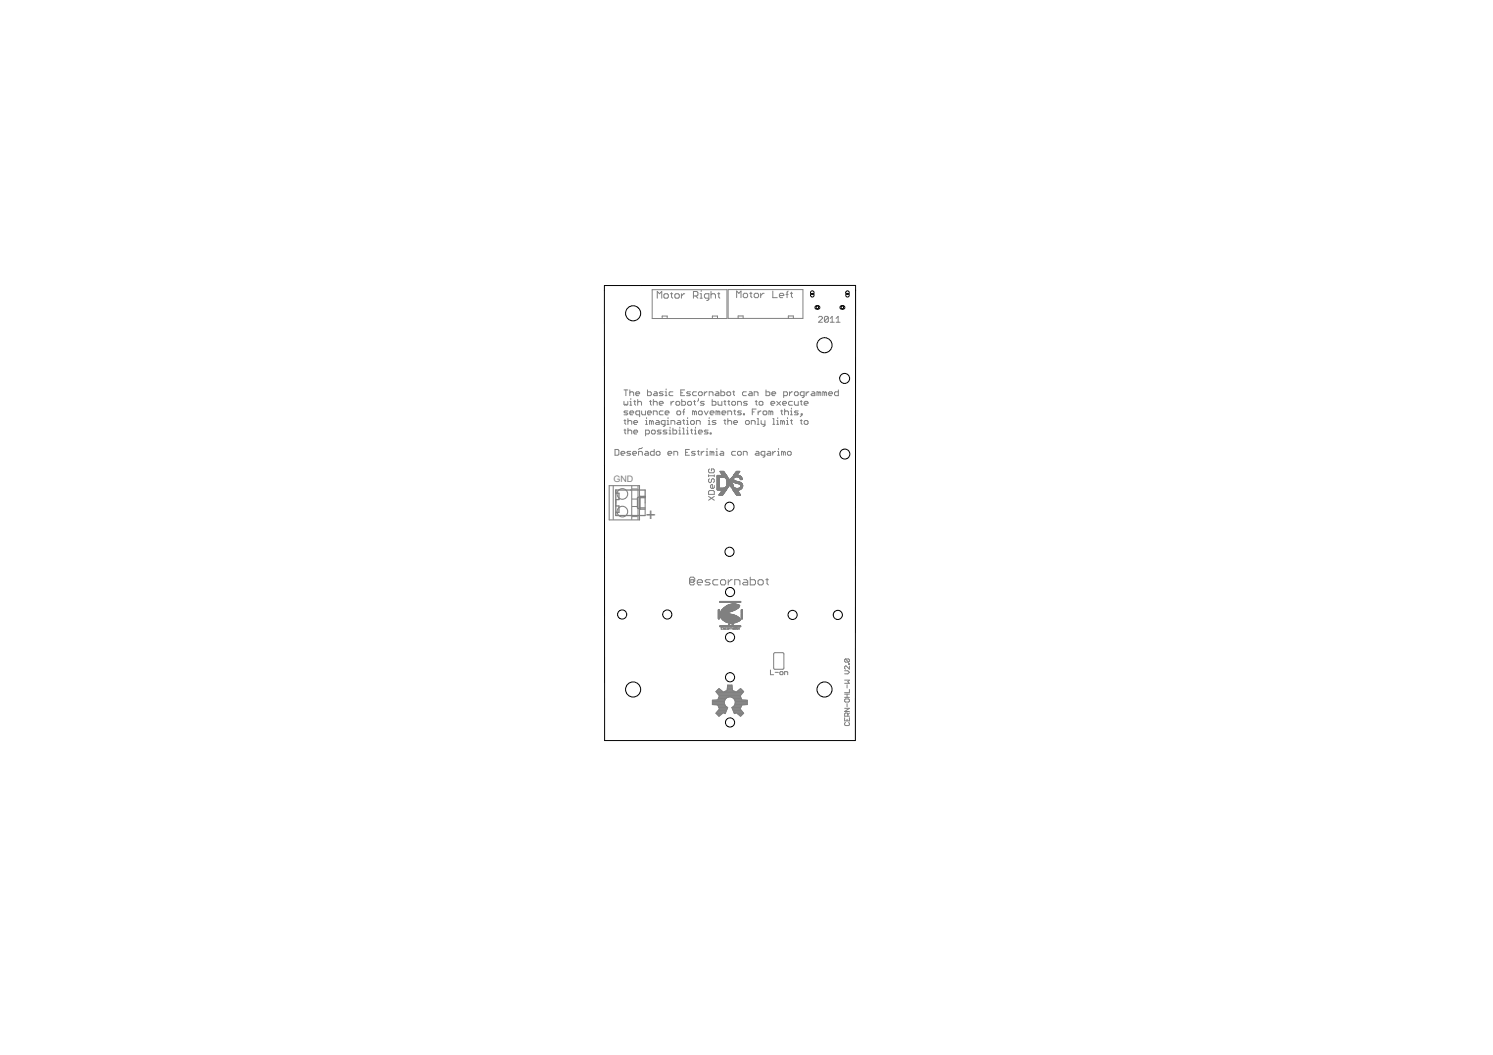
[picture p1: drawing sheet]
<svg xmlns="http://www.w3.org/2000/svg" width="297mm" height="210mm" viewBox="0 0 297 210" stroke-linecap="round" stroke-linejoin="round" font-family="sans-serif">
<defs><g id="words">
<text font-size="4" fill="#808080" x="130.7" y="103.5" transform="rotate(-90 130.7 103.5)">+</text>
<text font-size="2" fill="#808080" x="122" y="96">GND</text>
</g></defs>
<g fill="none" stroke="#808080" stroke-width=".2">
<path d="M129.8 57.6h14.8v5.8h-14.8zM130.8 59.3v-1.3l.4 .4 .5-.4v1.3M132.3 58.4h.4l.3 .3v.4l-.3 .2h-.4l-.2-.2v-.4zM133.4 58.4h.4M133.6 58.2v.9l.2 .2M134.5 58.4h.4l.2 .3v.4l-.2 .2h-.4l-.2-.2v-.4zM135.6 58.4v.9M136.2 58.4h-.2l-.4 .5M138 58.9h.6l.3-.2v-.5l-.3-.2h-.6v1.3M138.4 58.9l.5 .4M139.3 59.3h.4M139.3 58.4h.2v.9"/>
<path d="M139.5 57.8v.2M141 59.3h-.6l-.3-.2v-.4l.3-.3h.6v1.1l-.2 .3h-.2M141.5 58.7l.2-.3h.4l.2 .3v.6M141.5 58v1.3M142.8 58.4h.4M143 58.2v.9l.2 .2M144.9 57.6h14.8v5.8h-14.8zM146.6 59.2v-1.3l.4 .5 .4-.5v1.3M147.9 58.6l.2-.2h.4l.2 .2v.4l-.2 .2h-.4l-.2-.2zM149.2 58.4h.4M149.4 58.1v.9l.2 .2M150.1 58.6l.2-.2h.4l.2 .2v.4l-.2 .2h-.4l-.2-.2z"/>
<path d="M151.3 58.4v.8M152 58.4h-.2l-.5 .4M153.8 57.9v1.3h.8M155.1 58.8h.8v-.2l-.2-.2h-.4l-.2 .2v.4l.2 .2h.4M156.4 58.6h.4M156.8 57.9l-.2 .2v1.1M157.2 58.4h.5M157.5 58.1v.9l.2 .2M124.1 77.6h.8M124.1 79.9v.5l.2 .2 .2-.2 .2 .2 .2-.2v-.5M124.5 77.6v1.1M125.3 77.6v1.1"/>
<path d="M125.3 78.1l.2-.1h.4l.2 .1v.6M125.3 79.9h.2v.7M125.5 79.3v.2M126.1 79.9h.4M126.3 79.7v.7l.2 .2M126.5 78.3h.8l-.2-.3h-.4l-.2 .1v.4l.2 .2h.4M126.9 79.5v1.1M128.8 77.6v1.1h.6l.2-.2v-.4l-.2-.1h-.6M129.2 79.9h.4M129.4 79.7v.7l.2 .2M130 79.5v1.1M130.2 78h.4l.1 .1v.6h-.5l-.2-.2 .2-.2h.5"/>
<path d="M131.7 63.4v-.5h1v.5M131.9 78h-.5l-.2 .1 .2 .2h.3l.2 .2-.2 .2h-.5M132.3 78h.2v.7M132.3 78.7h.4M132.5 77.4v.2M133.5 79.9v.7M133.9 78h-.6l-.2 .1v.4l.2 .2h.6M134.1 79.9h-.2l-.4 .3M134.7 79.9h.3l.2 .2v.3l-.2 .2h-.3l-.2-.2v-.3zM135.4 78.1h.4M135.6 79.5v1.1h.6l.2-.2v-.3l-.2-.2h-.6M136.2 77.6h-.8v1.1h.8"/>
<path d="M137 79.9h.4l.2 .2v.3l-.2 .2h-.4l-.2-.2v-.3zM137.4 78h-.6l-.2 .1 .2 .2h.4l.2 .2-.2 .2h-.6M138 79.9h.4M138.2 79.7v.7l.2 .2M138.6 78h-.6l-.2 .1v.4l.2 .2h.6M139 79.3v.4l-.2 .2M139.1 78h.4l.2 .1v.4l-.2 .2h-.4l-.1-.2v-.4zM140.1 79.9h-.6l-.2 .2 .8 .3-.2 .2h-.6M140.1 78v.7M140.7 78h-.2l-.4 .3M141.1 78.7v-.7h.6l.2 .1v.6M141.7 79.5v1.1h.6l.2-.2v-.3l-.2-.2h-.6"/>
<path d="M141.7 63.4v-.5h1v.5M142.5 78h.3l.2 .1v.6h-.5l-.2-.2 .2-.2h.5M142.9 79.9v.5l.1 .2h.6v-.7M143.4 77.6v1.1h.6l.2-.2v-.4l-.2-.1h-.6M144 79.9h.4M144.2 79.7v.7l.2 .2M144.8 78h.4l.2 .1v.4l-.2 .2h-.4l-.2-.2v-.4zM144.8 79.9h.4M145 79.7v.7l.2 .2M145.8 78h.4M145.8 79.9h.4l.1 .2v.3l-.1 .2h-.4l-.2-.2v-.3zM146 77.8v.7l.2 .2"/>
<path d="M146.9 63.4v-.5h.9v.5M148.5 78h-.6l-.2 .1v.4l.2 .2h.6M148.7 79.9h-.6l-.2 .2 .8 .3-.2 .2h-.6M149.1 78h.4l.1 .1v.6h-.5l-.2-.2 .2-.2h.5M150.1 78.7v-.7h.5l.2 .1v.6M150.3 79.9h.3M150.5 79.7v.7l.1 .2M151.2 79.9h.4l.2 .2v.3l-.2 .2h-.4l-.2-.2v-.3zM152.4 77.6v1.1h.6l.2-.2v-.4l-.2-.1h-.6M153.6 78.3h.7l-.2-.3h-.3l-.2 .1v.4l.2 .2h.3M154.5 79.9l.8 .7M155.3 79.9l-.8 .7"/>
<path d="M155.9 78.7h.6l.2-.2v-.4l-.2-.1h-.6v1.1M156.8 63.4v-.5h1v.5M157.1 78v.7M157.6 79.9h-.5l-.2 .2v.3l.2 .2h.5M157.6 78h-.1l-.4 .3M158.1 78.1l.1-.1h.4l.2 .1v.4l-.2 .2h-.4l-.1-.2zM158.1 79.9v.5l.1 .2h.6v-.7M159.2 79.9h.4M159.4 79.7v.7l.2 .2M160 78.7h-.6l-.2-.2v-.4l.2-.1h.6v.9l-.4 .2M160.4 78v.7M161 78h-.2l-.4 .3"/>
<path d="M161.5 78h.4l.2 .1v.6h-.6l-.1-.2 .1-.2h.6M162.9 63.1l.1-.2h.4l.2 .2v.3l-.7 .7h.7M162.9 78.1l-.4-.1v.7M162.9 78.1v.6M162.9 78.1l.2-.1 .2 .1v.6M164.1 78.1l-.4-.1v.7M164.1 78.1v.6M164.1 78.1l.2-.1 .2 .1v.6M164.8 63.1l-.8 .8M164.8 63.1v.8l-.2 .2h-.4l-.2-.2M164.8 63.1l-.2-.2h-.4l-.2 .2v.8M164.9 78.3h.7l-.2-.3h-.3l-.2 .1v.4l.2 .2h.3"/>
<path d="M165.2 64.1h.8M165.2 63.4l.4-.5v1.2M166.3 63.4l.5-.5v1.2M166.3 64.1h.8M166.8 77.6v1.1h-.6l-.2-.2v-.4l.2-.1h.6M122.4 89.4h.5l.2 .2v.8l-.2 .2h-.5zM122.5 97.7v.4M123.5 90.2h.8l-.2-.4h-.4l-.2 .2v.4l.2 .2h.4M124.1 83.7h.4M124.1 85.6h.4M124.3 83.5v.7l.2 .2M124.3 85.4v.7l.2 .2"/>
<path d="M124.9 81.8h-.6l-.2 .2 .2 .1h.4l.2 .2-.2 .2h-.6M124.9 83.9l.2-.2h.4l.2 .2v.5M124.9 83.3v1.1M124.9 85.2v1.1M124.9 85.8l.2-.2h.4l.2 .2v.5M125.3 82.1h.8l-.2-.3h-.4l-.2 .2v.3l.2 .2h.4M125.3 80.6h.4M125.5 89.8h-.6l-.2 .2 .8 .4-.2 .2h-.6M125.8 99.3h1M125.8 97.3h1M125.9 90.2h.7l-.2-.4h-.3l-.2 .2v.4l.2 .2h.3M126.1 84.1h.8l-.2-.4h-.4l-.2 .2v.3l.2 .2h.4"/>
<path d="M126.1 86h.8l-.2-.4h-.4l-.2 .2v.3l.2 .2h.4M126.9 80.1l.2-.2h.3l.2 .2v.5M127 90.6v-.8h.6l.2 .2v.6M127.3 82.5h-.6l-.2-.2v-.3l.2-.2h.6v1.1M127.7 81.8v.5l.1 .2h.6v-.7M127.8 89l-.8 .4M128 98.8h.4v.2M128.4 89.8h.4l.2 .2v.6h-.6l-.2-.2 .2-.2h.6M128.4 86.3h.6l.2-.2v-.3l-.2-.2h-.6v1.1M128.4 83.7h.2v.7M128.4 84.4h.4M128.6 83.1v.2"/>
<path d="M128.8 82.1h.8l-.2-.3h-.4l-.2 .2v.3l.2 .2h.4M129.6 83.9l.2-.2 .2 .2v.5M129.6 83.9l-.4-.2v.7M129.6 83.9v.5M129.8 85.6h.4l.2 .2v.3l-.2 .2h-.4l-.2-.2v-.3zM130 80.1l.2-.2h.4l.1 .2v.5M130 82.5v-.7h.6l.1 .2v.5M130.2 89.4v1.2h-.6l-.2-.2v-.4l.2-.2h.6M130.6 83.7h.4l.1 .2v.5h-.5l-.2-.2 .2-.1h.5M130.7 89.8h.4l.2 .2v.4l-.2 .2h-.4l-.1-.2v-.4zM131.2 80.2h.7l-.2-.3h-.3l-.2 .2v.3l.2 .2h.3M131.5 85.6h-.5l-.2 .2 .7 .3-.2 .2h-.5"/>
<path d="M131.9 81.8h-.5l-.2 .2v.3l.2 .2h.5M132.3 84.4h-.6l-.1-.2v-.3l.1-.2h.6v.9l-.4 .2M132.3 82.1h.8l-.2-.3h-.4l-.2 .2v.3l.2 .2h.4M132.7 85.6h-.6l-.2 .2 .2 .2h.4l.2 .1-.2 .2h-.6M132.7 83.7h.2v.7M132.7 84.4h.4M132.9 90.2h.7l-.1-.4h-.4l-.2 .2v.4l.2 .2h.4M132.9 83.1v.2M133.1 85.6h.2v.7M133.1 86.3h.4M133.3 85v.2M133.5 84.4v-.7h.6l.2 .2v.5"/>
<path d="M133.9 85.2v1.1h.6l.1-.2v-.3l-.1-.2h-.6M134.1 90.6v-.8h.5l.2 .2v.6M134.7 82l.2-.2h.3l.2 .2v.3l-.2 .2h-.3l-.2-.2zM134.9 83.7h.3l.2 .2v.5h-.5l-.2-.2 .2-.1h.5M135.1 85.6h.2v.7M135.1 86.3h.3M135.3 85v.2M135.8 85.2h.2v1.1M135.8 82h.4M135.8 83.7h.4M135.8 86.3h.4M136 83.5v.7l.2 .2"/>
<path d="M136.2 81.4l-.2 .2v.9M136.4 90h.4M136.6 83.7h.2v.7M136.6 85.6h.2v.7M136.6 84.4h.4M136.6 86.3h.4M136.8 83.1v.2M136.8 85v.2M137.2 89.4h-.8v1.2h.8M137.4 83.9l.2-.2h.4l.2 .2v.3l-.2 .2h-.4l-.2-.2zM137.4 85.6h.4M137.6 85.4v.7l.2 .2"/>
<path d="M138.2 82l-.4-.2v.7M138.2 82v.5M138.2 82l.2-.2 .2 .2v.5M138.2 85.6h.2v.7M138.2 86.3h.4M138.3 89.8h-.5l-.2 .2 .2 .2h.3l.2 .2-.2 .2h-.5M138.4 85v.2M138.6 84.4v-.7h.5l.2 .2v.5M138.7 89.8h.4M138.9 89.6v.8l.2 .2M139 82l.1-.2h.4l.2 .2v.3l-.2 .2h-.4l-.1-.2zM139 86h.7l-.2-.4h-.4l-.1 .2v.3l.1 .2h.4"/>
<path d="M139.5 89.8v.8M140.1 89.8h-.2l-.4 .4M140.1 81.8l.4 .7 .4-.7M140.5 90.6h.4M140.5 89.8h.2v.8M140.7 89.2v.2M140.9 85.6h-.6l-.2 .2 .2 .2h.4l.2 .1-.2 .2h-.6M140.9 83.7h.2v.7M140.9 84.4h.4M141 98.8l1.1 .7M141 97.8l.2-.2h.7l.2 .2v.6h-1.1zM141 94.5v.3"/>
<path d="M141 94.7h1.1M141.1 83.1v.2M141.2 93.3l-.2 .2v.4l.2 .2h.7l.2-.2v-.4l-.2-.2h-.4v.4M141.2 95.2l-.2 .2v.4l.2 .2 .3-.2v-.4l.2-.2 .4 .2v.4l-.2 .2M141.3 86.1h.2v.2h-.2zM141.3 82.1h.7l-.1-.3h-.4l-.2 .2v.3l.2 .2h.4M141.6 90l-.3-.2v.8M141.6 90v.6M141.6 90l.2-.2 .2 .2v.6M142.1 98.8l-1.1 .7M142.1 94.5v.3M142.1 96.6v.4l-.2 .2h-.4l-.1-.2v-.4l.3-.2v.8"/>
<path d="M142.4 90.6h.4M142.4 89.8h.2v.8M142.5 83.7h-.6l-.2 .2 .2 .2h.4l.2 .1-.2 .2h-.6M142.6 89.2v.2M142.8 82l-.3-.2v.7M142.8 82v.5M142.8 82l.2-.2 .2 .2v.5M143.4 89.8h.4l.2 .2v.6h-.6l-.2-.2 .2-.2h.6M143.6 82.1h.8l-.2-.3h-.4l-.2 .2v.3l.2 .2h.4M144 83.7h.4M144.2 83.5v.7l.2 .2M144.8 82.5v-.7h.6l.2 .2v.5"/>
<path d="M144.8 83.9l.2-.2h.4l.2 .2v.5M144.8 83.3v1.1M146 84.1h.7l-.2-.4h-.3l-.2 .2v.3l.2 .2h.3M146 81.8h.3M146.2 81.6v.7l.1 .2M146.3 89.8h-.5l-.2 .2v.4l.2 .2h.5M146.7 80.6v-.7h.6l.2 .2v.5M146.9 89.8h.4l.2 .2v.4l-.2 .2h-.4l-.2-.2v-.4zM147.5 81.8h-.6l-.2 .2 .2 .1h.4l.2 .2-.2 .2h-.6M147.9 90.6v-.8h.6l.2 .2v.6M147.9 82.3h.2v.2h-.2zM148.3 83.9l.2-.2h.4l.2 .2v.3l-.2 .2h-.4l-.2-.2z"/>
<path d="M149.5 84.4v-.7h.6l.1 .2v.5M149.7 82h.4M150.4 81.4h-.7v1.1M150.4 89.8h.4l.2 .2v.6h-.6l-.2-.2 .2-.2h.6M150.6 83.3h.2v1.1M150.6 84.4h.4M150.8 81.8v.7M151.4 81.8h-.2l-.4 .3M151.4 83.7v.5l.2 .2h.6M152 81.8h.4l.2 .2v.3l-.2 .2h-.4l-.2-.2v-.3zM152.2 90.6h-.6l-.2-.2v-.4l.2-.2h.6v1l-.4 .2M152.2 83.7v.9l-.4 .2"/>
<path d="M152.8 89.8h.3l.2 .2v.6h-.5l-.2-.2 .2-.2h.5M153.4 82l.2-.2 .2 .2v.5M153.4 82l-.4-.2v.7M153.4 82v.5M153.4 80.2h.7l-.2-.3h-.3l-.2 .2v.3l.2 .2h.3M153.7 89.8v.8M153.8 84.4h.3M153.8 83.3h.1v1.1M154.3 89.8h-.2l-.4 .4M154.5 83.7h.2v.7M154.5 84.4h.4M154.7 90.6h.4"/>
<path d="M154.7 89.8h.2v.8M154.7 83.1v.2M154.9 89.2v.2M155.3 81.8h.4M155.5 81.6v.7l.2 .2M155.7 83.9l.2-.2 .2 .2v.5M155.7 80.2h.8l-.2-.3h-.4l-.2 .2v.3l.2 .2h.4M155.7 83.9v.5M155.7 83.9l-.4-.2v.7M155.9 90l-.4-.2v.8M155.9 90v.6M155.9 90l.2-.2 .2 .2v.6"/>
<path d="M156.1 81.4v1.1M156.1 82l.2-.2h.4l.2 .2v.5M156.5 83.7h.2v.7M156.5 84.4h.4M156.7 83.1v.2M156.8 89.8h.4l.2 .2v.4l-.2 .2h-.4l-.1-.2v-.4zM157.3 81.8h.2v.7M157.3 82.5h.3M157.3 83.7h.3M157.5 81.2v.2M157.5 83.5v.7l.1 .2M158.8 81.8h-.6l-.1 .2 .1 .1h.4l.2 .2-.2 .2h-.5"/>
<path d="M159.2 83.7h.4M159.4 82.3h.2v.2h-.2zM159.4 83.5v.7l.2 .2M159.6 82.5l-.4 .4M160 80.2h.8l-.2-.3h-.4l-.2 .2v.3l.2 .2h.4M160.2 83.7h.4l.2 .2v.3l-.2 .2h-.4l-.2-.2v-.3zM122.5 100v.7M122.5 101.9v.7M125.8 102.8h1M125.8 100.8h1M128.4 100v2.6M137.4 115.3h.5v.6h-.5z"/>
<path d="M137.9 115.9l.3-.3v-.5l-.3-.3h-.5l-.2 .3v1l.2 .3h.5l.3-.3M138.7 115.9h1.1v-.3l-.3-.3h-.5l-.3 .3v.5l.3 .3h.5M141.3 115.3h-.8l-.2 .3 .2 .3h.5l.3 .2-.3 .3h-.7M142.8 115.3h-.7l-.3 .3v.5l.3 .3h.7M143.3 115.6l.3-.3h.5l.3 .3v.5l-.3 .3h-.5l-.3-.3zM144.9 115.3v1.1M145.7 115.3h-.3l-.5 .6M146.2 116.4v-1.1h.8l.2 .3v.8M148 115.3h.5l.3 .3v.8h-.8l-.3-.3 .3-.2h.8M149.3 114.8v1.6h.8l.2-.3v-.5l-.2-.3h-.8M150.8 115.6l.3-.3h.5l.2 .3v.5l-.2 .3h-.5l-.3-.3zM152.4 115.3h.5"/>
<path d="M152.6 115.1v1l.3 .3M141.7 139.3v.9M141.7 139.9h2.4M141.7 139.8h2.4M141.7 139.7h2.4M141.7 139.6h2.4M141.7 139.4h2.4M141.7 139.3h2.5M142.5 137.6h1.2M142.5 137.7h1.4M142.6 137.8h5.2M142.6 137.5h1"/>
<path d="M142.7 137.9h5M142.7 137.3h.7M142.8 139.2h1.5M142.8 138h4.8M142.8 137.2h.5M142.9 139.1h1.4M142.9 138.2h4.6M142.9 139l.3-.5-.8-.9 .6-.6 .9 .7 .8-.3 .1-1.1h.8l.1 1.1 .8 .3 .8-.7 .7 .6-.8 .9 .3 .5M142.9 139v.2l-1.2 .1M142.9 139h1.5M142.9 137.1h.3M143 138.9h1.6"/>
<path d="M143 138.3h4.4M143 138.7h1.8M143.1 138.6h4.2M143.1 138.4h4.2M143.2 138.5h4.1M143.5 125h.1M143.8 124.8h-.3v.4h.3M144 137.7h2.4M144.1 139.9l.2 .4M144.1 139.6v.3M144.2 124.9l-.3 .1 .3 .1-.3 .1M144.2 137.6h2"/>
<path d="M144.5 137.5h1.4M144.5 124.9l-.2 .1 .1 .2h.1M144.7 125l.2-.1v.2l-.1 .1zM144.7 137.3h1M144.7 137.2h1M144.7 137.1h1M144.7 137h1M144.7 136.9h1M144.7 136.7h1M144.7 136.6h.9M144.8 136.5h.8M144.8 136.4h.8"/>
<path d="M145.1 124.9v.3M145.3 124.9l-.2 .2M145.4 125.2v-.3l.3 .1v.2M145.6 138.7h1.8M145.8 138.9h1.6M145.9 124.9l.2 .1v.2h-.2v-.1h.2M146 139h1.5M146.1 139.1h1.4M146.2 139.2a1.1 1.1 0 0 0-1.2-.5 1.1 1.1 0 0 0-.9 .9M146.2 139.2l.1 .6M146.2 139.2h1.4M146.2 124.8l.3 .1-.1 .3h-.2z"/>
<path d="M146.2 125h.2M146.2 139.3h2.5M146.2 139.4h2.5M146.3 139.9h2.4M146.3 139.8l-.2 .6-.5 .4 .5 1.2 .4-.2M146.3 139.8h2.4M146.3 139.7h2.4M146.3 139.6h2.4M146.5 137.7h1.4M146.7 124.9l.2 .1-.1 .2-.2-.1zM146.7 137.6h1.2M146.8 137.5h1"/>
<path d="M146.9 137.3h.8M147 124.9h.1M147.1 124.9v.3M147.1 137.2h.5M147.2 137.1h.2M147.5 139v.2l1.2 .1M148.7 139.3v.9M153.3 133.3v.9h.6M154 129.9h1.9v3.2l-1.7 .1-.3-.2zM154.2 133.8h.7M155.2 133.8l.4-.2 .2 .5-.5 .1-.1-.1zM156.1 134.2v-.6h.5l.1 .2v.4"/>
<path d="M168 139.2l.2-.1h.6l.2 .1v.3l-.2 .2h-.6l-.2-.2zM168 138.7h1M168 138.1h1M168 135.3h1l-.3 .3 .3 .4h-1M168 133.5h.7l.3 .3-.3 .3h-.7M168.2 131.1l-.2 .2v.3l.2 .1h.6M168.2 131.1h.6l.2 .2v.3l-.2 .1M168.2 131.1l.6 .6M168.5 136.2v.7M168.5 138.1v.6M168.5 140v.6M168.8 132h.2v.2h-.2z"/>
<path d="M169 132.5v.6l-.6-.6-.4 .2v.3l.2 .1M169 137.2v.6h-1M141.7 140.2l1.2 .1 .3 .7M141.7 140.2h2.5M141.7 140h2.4M142.5 141.9h1.2M142.5 141.8h1.4M142.6 142h1M142.6 141.7h1.8M142.7 142.2h.7M142.7 141.6h1.7M142.7 140.3h1.6"/>
<path d="M142.8 141.5h1.7M142.8 142.3h.5M142.9 140.4h1.4M142.9 141.4h1.6M142.9 140.5h1.5M142.9 142.4h.3M143 140.6h1.6M143 141.2h1.6M143 140.8h1.8M143.1 140.9h1.6M143.1 141.1h1.5M143.1 141h1.6"/>
<path d="M144 141.8h.3M144.2 141.9h.1M144.3 140.3l.5 .5-.5 1.2-.4-.2-.9 .7-.6-.6 .8-.9M145.6 140.8h1.8M145.7 140.9h1.6M145.7 141h1.6M145.8 141.1h1.5M145.8 141.2h1.6M145.8 140.6h1.6M145.9 141.4h1.6M145.9 141.5h1.7M146 141.6h1.7"/>
<path d="M146 140.5h1.5M146 141.7h1.8M146 141.8h.4M146.1 140.4h1.4M146.1 141.9h.1M146.2 140.3h1.5M146.2 140.2h2.5M146.2 140h2.5M146.5 141.8h1.4M146.6 141.9h1.3M146.8 142h1M146.9 142.2h.8"/>
<path d="M147.1 142.3h.5M147.2 142.4h.2M148.7 140.2l-1.2 .1-.3 .7 .8 .9-.7 .6-.8-.7M168 142.8v.6h1v-.6M168 140.9h1l-1 .7h1M168.2 143.7l-.2 .2v.3l.2 .2h.6l.2-.2v-.3l-.2-.2M168.5 143.1v.3M168.7 142.5v-.5l-.2-.1h-.3l-.2 .1v.5h1M169 141.9l-.3 .3"/>
</g>
<g fill="#808080" stroke="#808080" stroke-width=".2">
<path d="M143.2 124.7h4.2z"/>
<path d="M143.2 124.6l4.2 .1z"/>
<path d="M143.2 124.6h4.2z"/>
<path d="M143.2 124.5l4.2 .1z"/>
<path d="M143.2 124.5h4.2z"/>
<path d="M145.7 124.3h.1z"/>
<path d="M145 124.3h.1z"/>
<path d="M145.6 124.3h.3z"/>
<path d="M144.9 124.2l.3 .1z"/>
<path d="M145.6 124.2l.3 .1z"/>
<path d="M144.9 124.2h.3z"/>
<path d="M145.6 124.2h.3z"/>
<path d="M145 124.1l.2 .1z"/>
<path d="M145.6 124.1l.3 .1z"/>
<path d="M145 124.1h.1z"/>
<path d="M145.1 123.9l1 .1z"/>
<path d="M144.8 123.9h1.4z"/>
<path d="M144.7 123.8l1.7 .1z"/>
<path d="M144.6 123.8h1.9z"/>
<path d="M144.5 123.8h2.1z"/>
<path d="M144.4 123.7l2.3 .1z"/>
<path d="M144.3 123.7h2.5z"/>
<path d="M144.3 123.6l2.6 .1z"/>
<path d="M144.2 123.6h2.8z"/>
<path d="M144.1 123.5l2.9 .1z"/>
<path d="M144 123.5h3.1z"/>
<path d="M144 123.5h3.2z"/>
<path d="M143.9 123.4l3.4 .1z"/>
<path d="M143.9 123.4h3.4z"/>
<path d="M143.8 123.3l3.5 .1z"/>
<path d="M143.7 123.3h3.6z"/>
<path d="M143.7 123.2l3.6 .1z"/>
<path d="M143.7 123.2h3.6z"/>
<path d="M142.9 123.1l.2 .1z"/>
<path d="M143.6 123.1l3.7 .1z"/>
<path d="M147.5 123.1l.2 .1z"/>
<path d="M142.9 123.1h.2z"/>
<path d="M143.6 123.1h3.6z"/>
<path d="M147.5 123.1h.2z"/>
<path d="M142.9 123l.2 .1z"/>
<path d="M143.5 123l3.7 .1z"/>
<path d="M147.5 123l.2 .1z"/>
<path d="M142.9 123h.2z"/>
<path d="M143.5 123h3.6z"/>
<path d="M147.5 123h.2z"/>
<path d="M143.4 123h3.7z"/>
<path d="M142.9 122.9l.2 .1z"/>
<path d="M143.4 122.9l3.7 .1z"/>
<path d="M147.5 122.9l.2 .1z"/>
<path d="M142.9 122.9h.2z"/>
<path d="M143.4 122.9h3.6z"/>
<path d="M147.5 122.9h.2z"/>
<path d="M142.9 122.8l.2 .1z"/>
<path d="M143.4 122.8l3.6 .1z"/>
<path d="M147.5 122.8l.2 .1z"/>
<path d="M142.9 122.8h.2z"/>
<path d="M143.4 122.8h3.6z"/>
<path d="M147.5 122.8h.2z"/>
<path d="M142.9 122.7l.2 .1z"/>
<path d="M143.4 122.7l3.5 .1z"/>
<path d="M147.5 122.7l.2 .1z"/>
<path d="M142.9 122.7h.2z"/>
<path d="M143.4 122.7h3.4z"/>
<path d="M147.5 122.7h.2z"/>
<path d="M143.3 122.7h3.4z"/>
<path d="M142.9 122.6l.2 .1z"/>
<path d="M143.3 122.6l3.4 .1z"/>
<path d="M147.5 122.6l.2 .1z"/>
<path d="M142.9 122.6h.2z"/>
<path d="M143.3 122.6h3.3z"/>
<path d="M147.5 122.6h.2z"/>
<path d="M142.9 122.5l.2 .1z"/>
<path d="M143.3 122.5l3.2 .1z"/>
<path d="M147.5 122.5l.2 .1z"/>
<path d="M142.9 122.5h.2z"/>
<path d="M143.3 122.5h3.2z"/>
<path d="M147.5 122.5h.2z"/>
<path d="M142.9 122.4l.2 .1z"/>
<path d="M143.3 122.4l3.1 .1z"/>
<path d="M147.5 122.4l.2 .1z"/>
<path d="M142.9 122.4h.2z"/>
<path d="M143.3 122.4h2.9z"/>
<path d="M147.5 122.4h.2z"/>
<path d="M142.9 122.3l.2 .1z"/>
<path d="M143.3 122.3l2.7 .1z"/>
<path d="M147.5 122.3l.2 .1z"/>
<path d="M142.9 122.3h.2z"/>
<path d="M143.3 122.3h2.6z"/>
<path d="M147.5 122.3h.2z"/>
<path d="M142.9 122.2l.2 .1z"/>
<path d="M143.3 122.2l2.4 .1z"/>
<path d="M147.5 122.2l.2 .1z"/>
<path d="M142.9 122.2h.2z"/>
<path d="M143.3 122.2h2.2z"/>
<path d="M147.5 122.2h.2z"/>
<path d="M143.3 122.2h2z"/>
<path d="M142.9 122.1l.2 .1z"/>
<path d="M143.3 122.1l1.7 .1z"/>
<path d="M147.5 122.1l.2 .1z"/>
<path d="M142.9 122.1h.2z"/>
<path d="M143.3 122.1h1.3z"/>
<path d="M147.5 122.1h.2z"/>
<path d="M142.9 122l.2 .1z"/>
<path d="M143.3 122l.7 .1z"/>
<path d="M147.5 122l.2 .1z"/>
<path d="M142.9 122h.2z"/>
<path d="M143.3 122h.9z"/>
<path d="M147.5 122h.2z"/>
<path d="M142.9 121.9l.2 .1z"/>
<path d="M143.3 121.9l1 .1z"/>
<path d="M147.5 121.9l.2 .1z"/>
<path d="M142.9 121.9h.2z"/>
<path d="M143.3 121.9h1.2z"/>
<path d="M147.5 121.9h.2z"/>
<path d="M143.4 121.9h1.3z"/>
<path d="M142.9 121.8l.2 .1z"/>
<path d="M143.4 121.8l1.4 .1z"/>
<path d="M147.5 121.8l.2 .1z"/>
<path d="M142.9 121.8h.2z"/>
<path d="M143.4 121.8h1.7z"/>
<path d="M147.5 121.8h.2z"/>
<path d="M142.9 121.7l.2 .1z"/>
<path d="M143.4 121.7l1.8 .1z"/>
<path d="M147.5 121.7l.2 .1z"/>
<path d="M142.9 121.7h.2z"/>
<path d="M143.4 121.7h2z"/>
<path d="M147.5 121.7h.2z"/>
<path d="M142.9 121.6l.2 .1z"/>
<path d="M143.4 121.6l2.1 .1z"/>
<path d="M147.5 121.6l.2 .1z"/>
<path d="M142.9 121.6h.2z"/>
<path d="M143.4 121.6h2.2z"/>
<path d="M147.5 121.6h.2z"/>
<path d="M143.4 121.6h2.3z"/>
<path d="M142.9 121.5l.2 .1z"/>
<path d="M143.5 121.5l2.3 .1z"/>
<path d="M147.5 121.5l.2 .1z"/>
<path d="M142.9 121.5h.2z"/>
<path d="M143.5 121.5h2.4z"/>
<path d="M147.5 121.5h.2z"/>
<path d="M142.9 121.4l.2 .1z"/>
<path d="M143.5 121.4l2.6 .1z"/>
<path d="M147.5 121.4l.2 .1z"/>
<path d="M142.9 121.4h.2z"/>
<path d="M143.5 121.4h2.7z"/>
<path d="M147.5 121.4h.2z"/>
<path d="M142.9 121.3l.2 .1z"/>
<path d="M143.6 121.3l2.6 .1z"/>
<path d="M147.5 121.3l.2 .1z"/>
<path d="M142.9 121.3h.2z"/>
<path d="M143.6 121.3h2.7z"/>
<path d="M147.5 121.3h.2z"/>
<path d="M143.7 121.3h2.7z"/>
<path d="M143.7 121.2l2.8 .1z"/>
<path d="M143.7 121.2h2.8z"/>
<path d="M143.8 121.1l2.8 .1z"/>
<path d="M143.8 121.1h2.9z"/>
<path d="M143.9 121.1h2.8z"/>
<path d="M143.9 121l2.9 .1z"/>
<path d="M144 121h2.9z"/>
<path d="M144 120.9l2.9 .1z"/>
<path d="M144 120.9h3z"/>
<path d="M144.1 120.8l2.9 .1z"/>
<path d="M144.2 120.8h2.8z"/>
<path d="M144.3 120.7l2.8 .1z"/>
<path d="M144.3 120.7h2.8z"/>
<path d="M144.4 120.6l2.7 .1z"/>
<path d="M144.5 120.6h2.6z"/>
<path d="M144.5 120.5l2.7 .1z"/>
<path d="M144.6 120.5h2.6z"/>
<path d="M144.7 120.4l2.4 .1z"/>
<path d="M144.8 120.4h2.3z"/>
<path d="M144.9 120.3l2.1 .1z"/>
<path d="M145.1 120.3h1.8z"/>
<path d="M145.1 120.2l1.7 .1z"/>
<path d="M145.3 120.2h1.3z"/>
<path d="M145.5 120.2h1z"/>
<path d="M145.7 120.1l.5 .1z"/>
<path d="M143.2 119.8l4.2 .1z"/>
<path d="M143.2 119.8h4.2z"/>
<path d="M143.2 119.7l4.2 .1z"/>
<path d="M143.2 119.7h4.2z"/>
<path d="M143 98.5h.8z"/>
<path d="M146.6 98.5h.7z"/>
<path d="M146.5 98.5h.8z"/>
<path d="M143 98.4l.8 .1z"/>
<path d="M146.5 98.4l.8 .1z"/>
<path d="M143.1 98.4h.7z"/>
<path d="M146.5 98.4h.8z"/>
<path d="M143.1 98.3l.8 .1z"/>
<path d="M146.5 98.3l.7 .1z"/>
<path d="M146.4 98.3l.8 .1z"/>
<path d="M143.2 98.3h.7z"/>
<path d="M146.4 98.3h.8z"/>
<path d="M143.2 98.2l.8 .1z"/>
<path d="M146.4 98.2l.8 .1z"/>
<path d="M143.2 98.2l.7 .1z"/>
<path d="M146.3 98.2l.9 .1z"/>
<path d="M143.3 98.2h.7z"/>
<path d="M146.3 98.2h.8z"/>
<path d="M143.3 98.1l.7 .1z"/>
<path d="M146.3 98.1l.8 .1z"/>
<path d="M143.3 98.1h.7z"/>
<path d="M146.3 98.1h.8z"/>
<path d="M143.3 98.1h.8z"/>
<path d="M146.3 98.1h.7z"/>
<path d="M143.3 98l.8 .1z"/>
<path d="M146.2 98l.8 .1z"/>
<path d="M143.4 98h.7z"/>
<path d="M146.2 98h.8z"/>
<path d="M146.2 98h.7z"/>
<path d="M143.4 97.9l.7 .1z"/>
<path d="M146.2 97.9l.8 .1z"/>
<path d="M143.4 97.9h.8z"/>
<path d="M146.2 97.9h.7z"/>
<path d="M143.5 97.9h.7z"/>
<path d="M146.1 97.9h.8z"/>
<path d="M143.5 97.8l.7 .1z"/>
<path d="M146.1 97.8l.8 .1z"/>
<path d="M143.5 97.8l.8 .1z"/>
<path d="M143.6 97.8h.7z"/>
<path d="M146 97.8h.8z"/>
<path d="M143.6 97.7l.7 .1z"/>
<path d="M146 97.7l.8 .1z"/>
<path d="M143.6 97.7h.7z"/>
<path d="M146 97.7h.8z"/>
<path d="M143.6 97.7h.8z"/>
<path d="M146 97.7h.7z"/>
<path d="M145.9 97.7h.8z"/>
<path d="M143.7 97.6l.7 .1z"/>
<path d="M146 97.6l.7 .1z"/>
<path d="M143.7 97.6h.7z"/>
<path d="M145.9 97.6h.8z"/>
<path d="M145.9 97.6h.6z"/>
<path d="M145.9 97.6h.4z"/>
<path d="M144 97.5l.4 .1z"/>
<path d="M145.9 97.5l.3 .1z"/>
<path d="M144.1 97.5h.4z"/>
<path d="M145.9 97.5h.2z"/>
<path d="M146.6 97.5h.2z"/>
<path d="M144.3 97.5h.2z"/>
<path d="M145.8 97.5h.2z"/>
<path d="M146.3 97.5h.7z"/>
<path d="M142.7 97.5h1.2z"/>
<path d="M144.4 97.5h.1z"/>
<path d="M146.2 97.5h.9z"/>
<path d="M142.7 97.4l1.4 .1z"/>
<path d="M144.4 97.4l.1 .1z"/>
<path d="M146.1 97.4l1.1 .1z"/>
<path d="M142.7 97.4l1.5 .1z"/>
<path d="M146 97.4l1.2 .1z"/>
<path d="M142.7 97.4h1.6z"/>
<path d="M146 97.4h1.3z"/>
<path d="M142.7 97.3l1.7 .1z"/>
<path d="M146 97.3l1.3 .1z"/>
<path d="M145.9 97.3l1.4 .1z"/>
<path d="M142.7 97.3h1.8z"/>
<path d="M145.8 97.3h1.6z"/>
<path d="M142.7 97.2l1.8 .1z"/>
<path d="M145.8 97.2l1.7 .1z"/>
<path d="M142.7 97.2l1.9 .1z"/>
<path d="M142.7 97.2h1.9z"/>
<path d="M145.8 97.2h1.7z"/>
<path d="M145.7 97.2h1.9z"/>
<path d="M142.7 97.2h2z"/>
<path d="M145.7 97.2h.8z"/>
<path d="M146.8 97.2h.8z"/>
<path d="M142.7 97.1l2 .1z"/>
<path d="M145.7 97.1l.7 .1z"/>
<path d="M147 97.1l.6 .1z"/>
<path d="M142.7 97.1h.4z"/>
<path d="M144 97.1h.7z"/>
<path d="M145.6 97.1h.7z"/>
<path d="M147 97.1h.6z"/>
<path d="M144.1 97.1h.6z"/>
<path d="M145.6 97.1h.6z"/>
<path d="M147.1 97.1h.5z"/>
<path d="M142.7 97l.4 .1z"/>
<path d="M144.2 97l.6 .1z"/>
<path d="M145.6 97l.6 .1z"/>
<path d="M147.2 97l.4 .1z"/>
<path d="M145.6 97l.5 .1z"/>
<path d="M147.2 97l.5 .1z"/>
<path d="M142.7 97h.4z"/>
<path d="M144.3 97h.5z"/>
<path d="M145.6 97h.5z"/>
<path d="M147.2 97h.5z"/>
<path d="M145.6 97h.4z"/>
<path d="M147.3 97h.4z"/>
<path d="M142.7 96.9l.4 .1z"/>
<path d="M144.4 96.9l.4 .1z"/>
<path d="M145.5 96.9l.5 .1z"/>
<path d="M147.3 96.9l.4 .1z"/>
<path d="M145.6 96.9l.4 .1z"/>
<path d="M142.7 96.9h.4z"/>
<path d="M144.4 96.9h.5z"/>
<path d="M145.5 96.9h.4z"/>
<path d="M147.3 96.9h.4z"/>
<path d="M142.7 96.8l.4 .1z"/>
<path d="M144.5 96.8l.4 .1z"/>
<path d="M145.5 96.8l.4 .1z"/>
<path d="M147.4 96.8l.3 .1z"/>
<path d="M142.7 96.8h.4z"/>
<path d="M144.5 96.8h.4z"/>
<path d="M145.5 96.8h.4z"/>
<path d="M147.4 96.8h.3z"/>
<path d="M142.7 96.7l.4 .1z"/>
<path d="M144.5 96.7l.4 .1z"/>
<path d="M145.5 96.7l.4 .1z"/>
<path d="M147.4 96.7l.4 .1z"/>
<path d="M142.7 96.7h.4z"/>
<path d="M144.5 96.7h.5z"/>
<path d="M145.5 96.7h.4z"/>
<path d="M147.4 96.7h.4z"/>
<path d="M142.7 96.6l.4 .1z"/>
<path d="M144.5 96.6l.5 .1z"/>
<path d="M145.5 96.6l.4 .1z"/>
<path d="M147.4 96.6l.4 .1z"/>
<path d="M142.7 96.6h.4z"/>
<path d="M144.6 96.6h.4z"/>
<path d="M145.2 96.6h.2z"/>
<path d="M145.5 96.6h.3z"/>
<path d="M147.4 96.6h.4z"/>
<path d="M142.7 96.5l.4 .1z"/>
<path d="M144.6 96.5l.4 .1z"/>
<path d="M145.2 96.5l.2 .1z"/>
<path d="M145.5 96.5l.3 .1z"/>
<path d="M147.3 96.5l.5 .1z"/>
<path d="M145.1 96.5l.3 .1z"/>
<path d="M145.6 96.5l.2 .1z"/>
<path d="M147.4 96.5l.3 .1z"/>
<path d="M142.7 96.5h.4z"/>
<path d="M144.6 96.5h.4z"/>
<path d="M145.1 96.5h.3z"/>
<path d="M147.3 96.5h.4z"/>
<path d="M142.7 96.4l.4 .1z"/>
<path d="M144.6 96.4l.4 .1z"/>
<path d="M145.1 96.4l.4 .1z"/>
<path d="M147.3 96.4l.4 .1z"/>
<path d="M144.6 96.4l.5 .1z"/>
<path d="M145.1 96.4l.7 .1z"/>
<path d="M142.7 96.4h.4z"/>
<path d="M144.6 96.4h.5z"/>
<path d="M145.1 96.4h.7z"/>
<path d="M147.3 96.4h.4z"/>
<path d="M147.2 96.4h.5z"/>
<path d="M142.7 96.3l.4 .1z"/>
<path d="M144.6 96.3l.5 .1z"/>
<path d="M145.1 96.3l.7 .1z"/>
<path d="M147.2 96.3l.5 .1z"/>
<path d="M144.7 96.3l.3 .1z"/>
<path d="M142.7 96.3h.4z"/>
<path d="M144.7 96.3h.3z"/>
<path d="M145.2 96.3h.6z"/>
<path d="M147.1 96.3h.6z"/>
<path d="M145.1 96.3h.6z"/>
<path d="M147 96.3h.7z"/>
<path d="M142.7 96.2l.4 .1z"/>
<path d="M144.7 96.2l.4 .1z"/>
<path d="M145.1 96.2l.6 .1z"/>
<path d="M147 96.2l.6 .1z"/>
<path d="M142.7 96.2h.4z"/>
<path d="M144.7 96.2h.4z"/>
<path d="M145.1 96.2h.6z"/>
<path d="M146.9 96.2h.7z"/>
<path d="M146.7 96.2h.9z"/>
<path d="M142.7 96.1l.4 .1z"/>
<path d="M144.7 96.1l.4 .1z"/>
<path d="M145.1 96.1l.5 .1z"/>
<path d="M146.6 96.1l1 .1z"/>
<path d="M142.7 96.1h.4z"/>
<path d="M144.7 96.1h.4z"/>
<path d="M145.2 96.1h.4z"/>
<path d="M146.5 96.1h1z"/>
<path d="M145.1 96.1h.5z"/>
<path d="M146.4 96.1h1.1z"/>
<path d="M146.3 96.1h1.1z"/>
<path d="M142.7 96l.4 .1z"/>
<path d="M144.7 96l.4 .1z"/>
<path d="M145.1 96l.5 .1z"/>
<path d="M146.2 96l1.2 .1z"/>
<path d="M146.1 96l1.3 .1z"/>
<path d="M142.7 96h.4z"/>
<path d="M144.7 96h.4z"/>
<path d="M145.1 96h.5z"/>
<path d="M146 96h1.4z"/>
<path d="M142.7 95.9l.4 .1z"/>
<path d="M144.7 95.9l.4 .1z"/>
<path d="M145.1 95.9l.5 .1z"/>
<path d="M146 95.9l1.3 .1z"/>
<path d="M145.9 95.9l1.4 .1z"/>
<path d="M142.7 95.9h.4z"/>
<path d="M144.7 95.9h.4z"/>
<path d="M145.2 95.9h.4z"/>
<path d="M145.9 95.9h1.3z"/>
<path d="M145.9 95.9h1.2z"/>
<path d="M142.7 95.8l.4 .1z"/>
<path d="M144.7 95.8l.4 .1z"/>
<path d="M145.1 95.8l.5 .1z"/>
<path d="M145.8 95.8l1.2 .1z"/>
<path d="M145.1 95.8l.6 .1z"/>
<path d="M145.8 95.8l1.1 .1z"/>
<path d="M142.7 95.8h.4z"/>
<path d="M144.7 95.8h.4z"/>
<path d="M145.1 95.8h.5z"/>
<path d="M145.8 95.8h1z"/>
<path d="M145.2 95.8h.4z"/>
<path d="M145.8 95.8h.9z"/>
<path d="M144.7 95.8h.3z"/>
<path d="M145.7 95.8h.9z"/>
<path d="M142.7 95.7l.4 .1z"/>
<path d="M144.7 95.7l.3 .1z"/>
<path d="M145.1 95.7l.5 .1z"/>
<path d="M145.7 95.7l.8 .1z"/>
<path d="M142.7 95.7h.4z"/>
<path d="M144.7 95.7h.3z"/>
<path d="M145.1 95.7h.5z"/>
<path d="M145.7 95.7h.7z"/>
<path d="M144.6 95.7h.5z"/>
<path d="M145.1 95.7h.4z"/>
<path d="M145.7 95.7h.6z"/>
<path d="M145.6 95.7h.6z"/>
<path d="M142.7 95.6l.4 .1z"/>
<path d="M144.6 95.6l.5 .1z"/>
<path d="M145.1 95.6l.4 .1z"/>
<path d="M145.6 95.6l.6 .1z"/>
<path d="M142.7 95.6h.4z"/>
<path d="M144.6 95.6h.5z"/>
<path d="M145.1 95.6h.4z"/>
<path d="M145.6 95.6h.5z"/>
<path d="M144.6 95.6h.4z"/>
<path d="M142.7 95.5l.4 .1z"/>
<path d="M144.6 95.5l.4 .1z"/>
<path d="M145.2 95.5l.3 .1z"/>
<path d="M145.6 95.5l.5 .1z"/>
<path d="M145.6 95.5l.4 .1z"/>
<path d="M142.7 95.5h.4z"/>
<path d="M144.6 95.5h.4z"/>
<path d="M145.2 95.5h.3z"/>
<path d="M145.6 95.5h.4z"/>
<path d="M145.3 95.5h.2z"/>
<path d="M142.7 95.4l.4 .1z"/>
<path d="M144.6 95.4l.4 .1z"/>
<path d="M145.3 95.4l.2 .1z"/>
<path d="M145.6 95.4l.4 .1z"/>
<path d="M142.7 95.4h.4z"/>
<path d="M144.6 95.4h.4z"/>
<path d="M145.3 95.4h.2z"/>
<path d="M145.6 95.4h.4z"/>
<path d="M147.3 95.4h.2z"/>
<path d="M144.5 95.4h.5z"/>
<path d="M147.3 95.4h.4z"/>
<path d="M142.7 95.3l.4 .1z"/>
<path d="M144.5 95.3l.5 .1z"/>
<path d="M145.4 95.3l.1 .1z"/>
<path d="M145.6 95.3l.3 .1z"/>
<path d="M147.3 95.3l.4 .1z"/>
<path d="M142.7 95.3h.4z"/>
<path d="M144.5 95.3h.4z"/>
<path d="M145.6 95.3h.3z"/>
<path d="M147.3 95.3h.4z"/>
<path d="M142.7 95.2l.4 .1z"/>
<path d="M144.5 95.2l.4 .1z"/>
<path d="M145.6 95.2l.3 .1z"/>
<path d="M147.2 95.2l.5 .1z"/>
<path d="M142.7 95.2h.4z"/>
<path d="M144.5 95.2h.4z"/>
<path d="M145.6 95.2h.4z"/>
<path d="M147.3 95.2h.3z"/>
<path d="M144.4 95.2h.5z"/>
<path d="M147.2 95.2h.4z"/>
<path d="M142.7 95.1l.4 .1z"/>
<path d="M144.4 95.1l.5 .1z"/>
<path d="M145.6 95.1l.4 .1z"/>
<path d="M147.2 95.1l.4 .1z"/>
<path d="M142.7 95.1h.4z"/>
<path d="M144.4 95.1h.4z"/>
<path d="M145.6 95.1h.4z"/>
<path d="M147.2 95.1h.4z"/>
<path d="M144.3 95.1h.5z"/>
<path d="M142.7 95l.4 .1z"/>
<path d="M144.3 95l.5 .1z"/>
<path d="M145.6 95l.4 .1z"/>
<path d="M147.2 95l.4 .1z"/>
<path d="M147.1 95l.5 .1z"/>
<path d="M142.7 95h.4z"/>
<path d="M144.2 95h.6z"/>
<path d="M145.6 95h.5z"/>
<path d="M147.1 95h.5z"/>
<path d="M144.1 95h.7z"/>
<path d="M145.7 95h.4z"/>
<path d="M147.1 95h.4z"/>
<path d="M142.7 94.9l.4 .1z"/>
<path d="M144 94.9l.7 .1z"/>
<path d="M145.7 94.9l.5 .1z"/>
<path d="M147 94.9l.5 .1z"/>
<path d="M142.7 94.9l2 .1z"/>
<path d="M142.7 94.9h2z"/>
<path d="M145.7 94.9h.6z"/>
<path d="M146.9 94.9h.6z"/>
<path d="M145.7 94.9h.8z"/>
<path d="M146.7 94.9h.8z"/>
<path d="M142.7 94.8l1.9 .1z"/>
<path d="M145.8 94.8l1.6 .1z"/>
<path d="M142.7 94.8h1.9z"/>
<path d="M145.8 94.8h1.6z"/>
<path d="M142.7 94.8h1.8z"/>
<path d="M142.7 94.7l1.8 .1z"/>
<path d="M145.9 94.7l1.4 .1z"/>
<path d="M142.7 94.7h1.8z"/>
<path d="M145.9 94.7h1.4z"/>
<path d="M142.7 94.7h1.7z"/>
<path d="M142.7 94.7h1.6z"/>
<path d="M146 94.7h1.2z"/>
<path d="M142.7 94.6l1.6 .1z"/>
<path d="M146 94.6l1.2 .1z"/>
<path d="M142.7 94.6l1.5 .1z"/>
<path d="M146.1 94.6l1 .1z"/>
<path d="M142.7 94.6h1.3z"/>
<path d="M144.4 94.6h.1z"/>
<path d="M146.2 94.6h.8z"/>
<path d="M144.3 94.6h.2z"/>
<path d="M146.3 94.6h.6z"/>
<path d="M144.2 94.5l.3 .1z"/>
<path d="M146.4 94.5l.4 .1z"/>
<path d="M144.1 94.5l.4 .1z"/>
<path d="M145.9 94.5l.2 .1z"/>
<path d="M143.7 94.5h.8z"/>
<path d="M146 94.5h.2z"/>
<path d="M143.7 94.4l.8 .1z"/>
<path d="M146 94.4l.3 .1z"/>
<path d="M143.7 94.4l.7 .1z"/>
<path d="M146 94.4l.7 .1z"/>
<path d="M143.7 94.4h.7z"/>
<path d="M146.1 94.4h.6z"/>
<path d="M143.6 94.4h.8z"/>
<path d="M146.1 94.4h.7z"/>
<path d="M143.6 94.3l.8 .1z"/>
<path d="M146.1 94.3l.7 .1z"/>
<path d="M143.6 94.3h.8z"/>
<path d="M146.1 94.3h.7z"/>
<path d="M143.6 94.3h.7z"/>
<path d="M146.2 94.3h.6z"/>
<path d="M143.6 94.2l.7 .1z"/>
<path d="M146.2 94.2l.7 .1z"/>
<path d="M143.5 94.2h.8z"/>
<path d="M146.2 94.2h.7z"/>
<path d="M143.5 94.1l.7 .1z"/>
<path d="M146.2 94.1l.7 .1z"/>
<path d="M146.3 94.1l.6 .1z"/>
<path d="M143.5 94.1h.7z"/>
<path d="M146.3 94.1h.7z"/>
<path d="M143.4 94.1h.8z"/>
<path d="M143.4 94l.8 .1z"/>
<path d="M146.3 94l.7 .1z"/>
<path d="M143.4 94l.7 .1z"/>
<path d="M143.4 94h.7z"/>
<path d="M146.4 94h.6z"/>
<path d="M143.3 93.9l.8 .1z"/>
<path d="M146.4 93.9l.7 .1z"/>
<path d="M143.3 93.9h.7z"/>
<path d="M146.5 93.9h.6z"/>
<path d="M143.3 93.9h.8z"/>
<path d="M146.5 93.9h.7z"/>
<path d="M143.3 93.8l.7 .1z"/>
<path d="M146.5 93.8l.7 .1z"/>
<path d="M143.3 93.8h.7z"/>
<path d="M146.5 93.8h.7z"/>
<path d="M143.2 93.8h.8z"/>
</g>
<g fill="none" stroke="#808080" stroke-width=".21">
<path d="M121.2 96.6h6v6.8h-6zM122 96.7v6.6M125.7 96.7v6.6M126.9 96.7v6.6"/>
<circle cx="123.8" cy="98.3" r="1.06"/>
<circle cx="123.8" cy="101.8" r="1.06"/>
</g>
<path d="M122.5 98.1h.6v1.3h-.6M127.3 98.8h1.1M127.3 98.8v2.5M127.3 98.8l-.5 .2v2l.5 .3M127.3 99h1.1M122.5 100.7h.6v1.2h-.6M127.3 101.3h1.1M127.3 101h1.1M128.4 100v-2.5h-5.9v5.1h5.9" fill="none" stroke="#808080" stroke-width=".25"/>
<g fill="none" stroke="#000" stroke-width=".2">
<path d="M120.2 56.8h50v90.5h-49.9z"/>
<circle cx="161.6" cy="58.7" r=".36"/>
<circle cx="161.6" cy="58.2" r=".36"/>
<circle cx="168.6" cy="58.7" r=".36"/>
<circle cx="168.6" cy="58.2" r=".36"/>
<circle cx="126" cy="62.3" r="1.5"/>
<circle cx="162.5" cy="61.2" r=".36"/>
<circle cx="162.8" cy="61.2" r=".36"/>
<circle cx="164" cy="68.7" r="1.5"/>
<circle cx="167.5" cy="61.2" r=".36"/>
<circle cx="167.7" cy="61.2" r=".36"/>
<circle cx="168" cy="75.3" r=".99"/>
<circle cx="168.1" cy="90.3" r=".99"/>
<circle cx="145.1" cy="109.8" r=".91"/>
<circle cx="145.1" cy="100.8" r=".91"/>
<circle cx="145.2" cy="117.8" r=".91"/>
<circle cx="123.8" cy="122.3" r=".91"/>
<circle cx="126" cy="137.2" r="1.5"/>
<circle cx="132.8" cy="122.3" r=".91"/>
<circle cx="145.2" cy="126.8" r=".91"/>
<circle cx="145.2" cy="134.7" r=".91"/>
<circle cx="157.7" cy="122.3" r=".91"/>
<circle cx="164" cy="137.2" r="1.5"/>
<circle cx="166.7" cy="122.3" r=".91"/>
<circle cx="145.2" cy="143.7" r=".91"/>
</g>
<use href="#words"/>
</svg>
